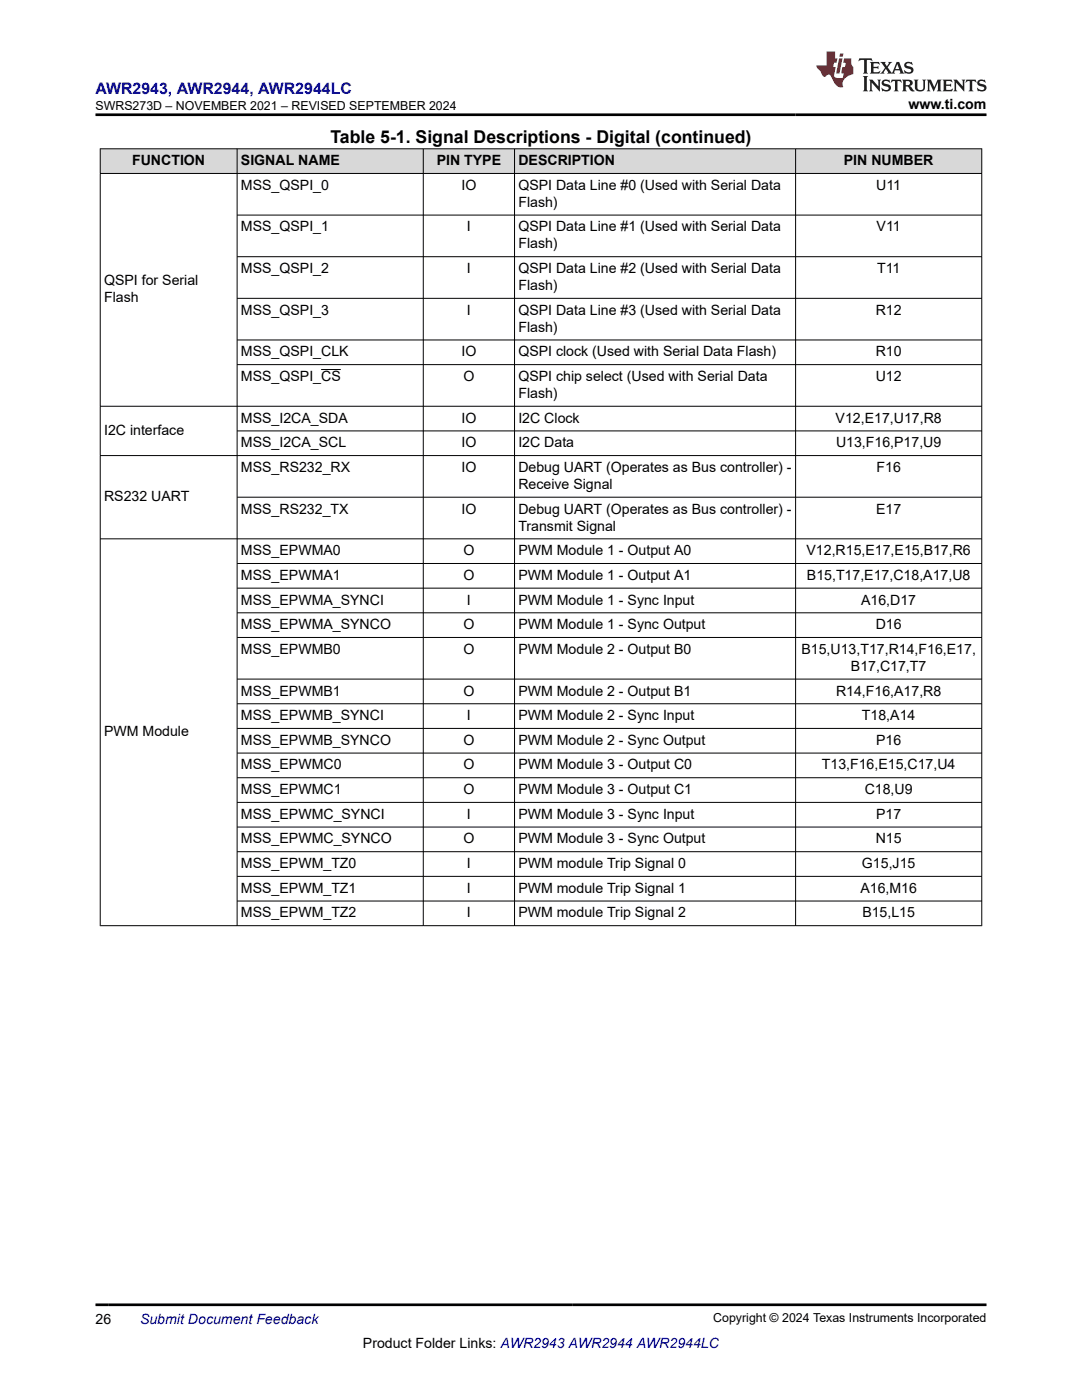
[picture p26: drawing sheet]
<svg xmlns="http://www.w3.org/2000/svg" width="216mm" height="279mm" viewBox="0 0 216 279" stroke-linecap="round" stroke-linejoin="round" font-family="sans-serif">
<defs><g id="words">
<text font-size="3.5" x="65.9" y="28.5">Table 5-1. Signal Descriptions - Digital (continued)</text>
<text font-size="3.2" fill="#00f" x="19" y="18.7">AWR2943, AWR2944, AWR2944LC</text>
<g font-size="2.8">
<text x="181.3" y="21.8">www.ti.com</text>
<text x="26.4" y="33">FUNCTION</text>
<text x="48.1" y="33">SIGNAL NAME</text>
<text x="87.1" y="33">PIN TYPE</text>
<text x="103.4" y="33">DESCRIPTION</text>
<text x="168.4" y="33">PIN NUMBER</text>
<text x="48.1" y="37.9">MSS_QSPI_0</text>
<text x="92.1" y="37.9">IO</text>
<text x="103.4" y="37.9">QSPI Data Line #0 (Used with Serial Data</text>
<text x="103.4" y="41.3">Flash)</text>
<text x="174.8" y="37.9">U11</text>
<text x="48.1" y="46.2">MSS_QSPI_1</text>
<text x="93.2" y="46.2">I</text>
<text x="103.4" y="46.2">QSPI Data Line #1 (Used with Serial Data</text>
<text x="174.9" y="46.2">V11</text>
<text x="103.4" y="49.6">Flash)</text>
<text x="20.8" y="57">QSPI for Serial</text>
<text x="48.1" y="54.5">MSS_QSPI_2</text>
<text x="93.2" y="54.5">I</text>
<text x="103.4" y="54.5">QSPI Data Line #2 (Used with Serial Data</text>
<text x="103.4" y="57.9">Flash)</text>
<text x="175" y="54.5">T11</text>
<text x="20.8" y="60.4">Flash</text>
<text x="48.1" y="62.8">MSS_QSPI_3</text>
<text x="93.2" y="62.8">I</text>
<text x="103.4" y="62.8">QSPI Data Line #3 (Used with Serial Data</text>
<text x="174.7" y="62.8">R12</text>
<text x="48.1" y="71.1">MSS_QSPI_CLK</text>
<text x="92.1" y="71.1">IO</text>
<text x="103.4" y="66.2">Flash)</text>
<text x="103.4" y="71.1">QSPI clock (Used with Serial Data Flash)</text>
<text x="174.7" y="71.1">R10</text>
<text x="48.1" y="76">MSS_QSPI_CS</text>
<text x="92.5" y="76">O</text>
<text x="103.4" y="76">QSPI chip select (Used with Serial Data</text>
<text x="174.7" y="76">U12</text>
<text x="103.4" y="79.4">Flash)</text>
<text x="20.8" y="86.8">I2C interface</text>
<text x="48.1" y="84.4">MSS_I2CA_SDA</text>
<text x="48.1" y="89.3">MSS_I2CA_SCL</text>
<text x="92.1" y="84.4">IO</text>
<text x="92.1" y="89.3">IO</text>
<text x="103.4" y="84.4">I2C Clock</text>
<text x="103.4" y="89.3">I2C Data</text>
<text x="166.7" y="84.4">V12,E17,U17,R8</text>
<text x="166.8" y="89.3">U13,F16,P17,U9</text>
<text x="48.1" y="94.2">MSS_RS232_RX</text>
<text x="92.1" y="94.2">IO</text>
<text x="103.4" y="94.2">Debug UART (Operates as Bus controller) -</text>
<text x="174.9" y="94.2">F16</text>
<text x="20.8" y="100">RS232 UART</text>
<text x="103.4" y="97.6">Receive Signal</text>
<text x="48.1" y="102.5">MSS_RS232_TX</text>
<text x="92.1" y="102.5">IO</text>
<text x="103.4" y="102.5">Debug UART (Operates as Bus controller) -</text>
<text x="103.4" y="105.9">Transmit Signal</text>
<text x="174.8" y="102.5">E17</text>
<text x="48.1" y="110.8">MSS_EPWMA0</text>
<text x="92.5" y="110.8">O</text>
<text x="103.4" y="110.8">PWM Module 1 - Output A0</text>
<text x="160.9" y="110.8">V12,R15,E17,E15,B17,R6</text>
<text x="48.1" y="115.7">MSS_EPWMA1</text>
<text x="92.5" y="115.7">O</text>
<text x="103.4" y="115.7">PWM Module 1 - Output A1</text>
<text x="161" y="115.7">B15,T17,E17,C18,A17,U8</text>
<text x="48.1" y="120.7">MSS_EPWMA_SYNCI</text>
<text x="48.1" y="125.6">MSS_EPWMA_SYNCO</text>
<text x="92.5" y="125.6">O</text>
<text x="93.2" y="120.7">I</text>
<text x="103.4" y="120.7">PWM Module 1 - Sync Input</text>
<text x="103.4" y="125.6">PWM Module 1 - Sync Output</text>
<text x="171.8" y="120.7">A16,D17</text>
<text x="174.7" y="125.6">D16</text>
<text x="48.1" y="130.5">MSS_EPWMB0</text>
<text x="92.5" y="130.5">O</text>
<text x="103.4" y="130.5">PWM Module 2 - Output B0</text>
<text x="159.9" y="130.5">B15,U13,T17,R14,F16,E17,</text>
<text x="169.8" y="133.9">B17,C17,T7</text>
<text x="48.1" y="138.8">MSS_EPWMB1</text>
<text x="48.1" y="143.7">MSS_EPWMB_SYNCI</text>
<text x="92.5" y="138.8">O</text>
<text x="93.2" y="143.7">I</text>
<text x="103.4" y="138.8">PWM Module 2 - Output B1</text>
<text x="103.4" y="143.7">PWM Module 2 - Sync Input</text>
<text x="166.8" y="138.8">R14,F16,A17,R8</text>
<text x="172" y="143.7">T18,A14</text>
<text x="20.8" y="147">PWM Module</text>
<text x="48.1" y="148.6">MSS_EPWMB_SYNCO</text>
<text x="92.5" y="148.6">O</text>
<text x="103.4" y="148.6">PWM Module 2 - Sync Output</text>
<text x="174.8" y="148.6">P16</text>
<text x="48.1" y="153.6">MSS_EPWMC0</text>
<text x="92.5" y="153.6">O</text>
<text x="103.4" y="153.6">PWM Module 3 - Output C0</text>
<text x="164" y="153.6">T13,F16,E15,C17,U4</text>
<text x="48.1" y="158.5">MSS_EPWMC1</text>
<text x="92.5" y="158.5">O</text>
<text x="103.4" y="158.5">PWM Module 3 - Output C1</text>
<text x="172.5" y="158.5">C18,U9</text>
<text x="48.1" y="163.4">MSS_EPWMC_SYNCI</text>
<text x="93.2" y="163.4">I</text>
<text x="103.4" y="163.4">PWM Module 3 - Sync Input</text>
<text x="174.8" y="163.4">P17</text>
<text x="48.1" y="168.3">MSS_EPWMC_SYNCO</text>
<text x="48.1" y="173.3">MSS_EPWM_TZ0</text>
<text x="92.5" y="168.3">O</text>
<text x="93.2" y="173.3">I</text>
<text x="103.4" y="168.3">PWM Module 3 - Sync Output</text>
<text x="103.4" y="173.3">PWM module Trip Signal 0</text>
<text x="172" y="173.3">G15,J15</text>
<text x="174.7" y="168.3">N15</text>
<text x="48.1" y="178.2">MSS_EPWM_TZ1</text>
<text x="93.2" y="178.2">I</text>
<text x="103.4" y="178.2">PWM module Trip Signal 1</text>
<text x="171.7" y="178.2">A16,M16</text>
<text x="48.1" y="183.1">MSS_EPWM_TZ2</text>
<text x="93.2" y="183.1">I</text>
<text x="103.4" y="183.1">PWM module Trip Signal 2</text>
<text x="172.1" y="183.1">B15,L15</text>
<text x="19" y="264.2">26</text>
<text x="72.4" y="269">Product Folder Links: AWR2943 AWR2944 AWR2944LC</text>
</g>
<text font-size="2.8" fill="#00f" x="27.9" y="264.2">Submit Document Feedback</text>
<g font-size="2.5">
<text x="19" y="21.9">SWRS273D – NOVEMBER 2021 – REVISED SEPTEMBER 2024</text>
<text x="142.3" y="263.9">Copyright © 2024 Texas Instruments Incorporated</text>
</g>
</g></defs>
<g fill="#d8d8d8">
<path d="M20 29.7h175.9v4.9h-175.9z" fill-rule="evenodd"/>
<path d="M20.1 29.8h27.2v4.8h-27.2z" fill-rule="evenodd"/>
<path d="M47.4 29.8h37v4.8h-37z" fill-rule="evenodd"/>
<path d="M84.5 29.8h18.1v4.8h-18.1z" fill-rule="evenodd"/>
<path d="M102.7 29.8h56v4.8h-56z" fill-rule="evenodd"/>
<path d="M158.8 29.8h37v4.8h-37z" fill-rule="evenodd"/>
</g>
<g fill="none" stroke="#000" stroke-width=".2">
<path d="M19.9 29.7h176.1M19.9 34.6h176.1M20 29.6v155.2M47.3 29.6v155.2M84.5 29.6v155.2M102.7 29.6v155.2M158.8 29.6v155.2M195.9 29.6v155.2M47.3 42.9h148.7M47.3 51.2h148.7M47.3 59.5h148.7M47.3 67.8h148.7"/>
<path d="M47.3 72.8h148.7M64.1 73.7h3.9M19.9 81.1h176.1M19.9 90.9h176.1M47.3 86h148.7M47.3 99.2h148.7M19.9 107.5h176.1M47.3 112.5h148.7M47.3 117.4h148.7M47.3 122.3h148.7M47.3 127.2h148.7M47.3 135.5h148.7"/>
<path d="M47.3 140.4h148.7M47.3 145.4h148.7M47.3 150.3h148.7M47.3 155.2h148.7M47.3 160.1h148.7M47.3 165.1h148.7M47.3 170h148.7M47.3 174.9h148.7M47.3 179.8h148.7M196 184.7h-176.1"/>
</g>
<path d="M171.5 11.6l-.2 .6 .5-.2h.6v.1v2.2l-.2 .4h1l-.2-.4v-2.2v-.1h.5l.6 .2-.2-.6zM173.6 12.4l.2 .3v1.6l-.2 .4h1.9l.1-.6a1.08 1.08 0 0 1-1.3 .2v-.7h.6l.4 .2v-.7l-.4 .2h-.6v-.5l.2-.2a1 1 0 0 1 1 .3l-.1-.5zM175.7 12.4l.9 1.1-1 1.2h.9l-.2-.2 .5-.8 .4 .8-.2 .2h1.6l-.2-.2 .2-.5h.9l.1 .5-.1 .2h.9l-.2-.4-.8-1.9h-.5l-.9 2.1-.9-1.1 .9-1h-.8l.2 .2-.4 .6-.4-.6 .2-.2zM179 12.8l.4 1h-.7zM180.7 12.5a.65 .65 0 0 0-.2 .7 .65 .65 0 0 0 .6 .5l.6 .1 .1 .3a.79 .79 0 0 1-.7 .4 .79 .79 0 0 1-.7-.5l.1 .7 .2-.1a.93 .93 0 0 0 1.1 0 .93 .93 0 0 0 .4-.9 1.46 1.46 0 0 0-1.2-.6l-.1-.3a1.09 1.09 0 0 1 1.2 .2l-.2-.6-.1 .1-.5-.2zM172.2 15.2l.2 .4v2.2l-.2 .4h1l-.2-.4v-2.2l.2-.4zM173.4 15.9l.2 .4v1.5l-.2 .4h.8l-.3-.4 .1-1.3 1.6 1.8v-2l.2-.4h-.7l.1 .2 .1 1.1-1.2-1.3zM176.2 16a.65 .65 0 0 0-.2 .8 .65 .65 0 0 0 .6 .4l.6 .2 .1 .2a.79 .79 0 0 1-.7 .4 .79 .79 0 0 1-.7-.5l.1 .7 .2-.1a.93 .93 0 0 0 1.1 .1 .93 .93 0 0 0 .4-1 1.46 1.46 0 0 0-1.2-.5l-.1-.4a1.09 1.09 0 0 1 1.2 .2l-.1-.6-.2 .1-.5-.1zM177.9 15.9l-.1 .6a.63 .63 0 0 1 .8-.3v1.6l-.3 .4h1l-.2-.4v-1.6a.66 .66 0 0 1 .8 .3l-.1-.6zM180 15.9l.2 .4v1.5l-.2 .4h1l-.2-.2-.1-.7h.5l.1 .2a.79 .79 0 0 0 1.2 .6l-1-.9a.61 .61 0 0 0 .6-.6 .61 .61 0 0 0-.5-.7zM180.8 16.2h.1a.47 .47 0 0 1 .5 .1 .47 .47 0 0 1 .1 .5l-.1 .1-.7 .1zM182.3 15.9l.2 .2a2.27 2.27 0 0 0 .4 2 1.04 1.04 0 0 0 1.7-.7v-1.3l.2-.2h-.8l.2 .4v1.1a.6 .6 0 0 1-.6 .6 .6 .6 0 0 1-.6-.6v-1.1l.3-.4zM184.9 15.9l.2 .4v1.5l-.2 .4h.8l-.3-.4v-1.4l.9 1.9 .9-1.9v1.4l-.3 .4h1l-.2-.4v-1.5l.2-.4h-.8l-.7 1.5-.6-1.5zM188.1 15.9l.2 .4v1.5l-.2 .4h1.9l.1-.6a1.09 1.09 0 0 1-1.3 .2v-.7h.6l.4 .2v-.6l-.4 .2h-.6v-.6l.2-.1a1.01 1.01 0 0 1 1 .3l-.1-.6zM190.2 15.9l.3 .4v1.5l-.3 .4h.8l-.2-.4v-1.3l1.6 1.8v-2l.2-.4h-.7l.2 .2v1.1l-1.2-1.3zM192.8 15.9l-.1 .6a.63 .63 0 0 1 .8-.3v1.6l-.3 .4h1l-.2-.4v-1.6a.66 .66 0 0 1 .8 .3l-.1-.6zM195.2 16a.65 .65 0 0 0-.2 .8 .65 .65 0 0 0 .6 .4l.6 .2 .2 .2a.79 .79 0 0 1-.7 .4 .79 .79 0 0 1-.7-.5l.1 .7 .2-.1a.93 .93 0 0 0 1 .1 .93 .93 0 0 0 .5-1 1.46 1.46 0 0 0-1.3-.5v-.4a1.09 1.09 0 0 1 1.2 .2l-.2-.6-.2 .1-.5-.1z" fill="#231f20"/>
<path d="M164.9 10.3v2.7h-2l.1 .4 .8 1a.95 .95 0 0 0 1 .9 .59 .59 0 0 1 .5-.4 .59 .59 0 0 1 .5 .3l.4 .8a1.59 1.59 0 0 0 2.1 1.4 1.61 1.61 0 0 1 1-2.3l1-.3-.1-1.5a1.59 1.59 0 0 1-.3-1.7h-1.5l-.2 .9h.6l-.2 .9h-.5l-.2 .9v.3l.4 .1-.1 .9h-.7a.73 .73 0 0 1-1-.7l.3-1.5h-.5l.1-.9h.5l.2-.9h-.5v-1.3zM167.4 11.6l-.6 3.1h.7l.6-3.1zM167.6 10.7l-.1 .6h.7l.1-.6z" fill="#ed1c24"/>
<path d="M19 22.9h177.8M19 260.4h177.8" fill="none" stroke="#000" stroke-width=".53"/>
<use href="#words"/>
</svg>
